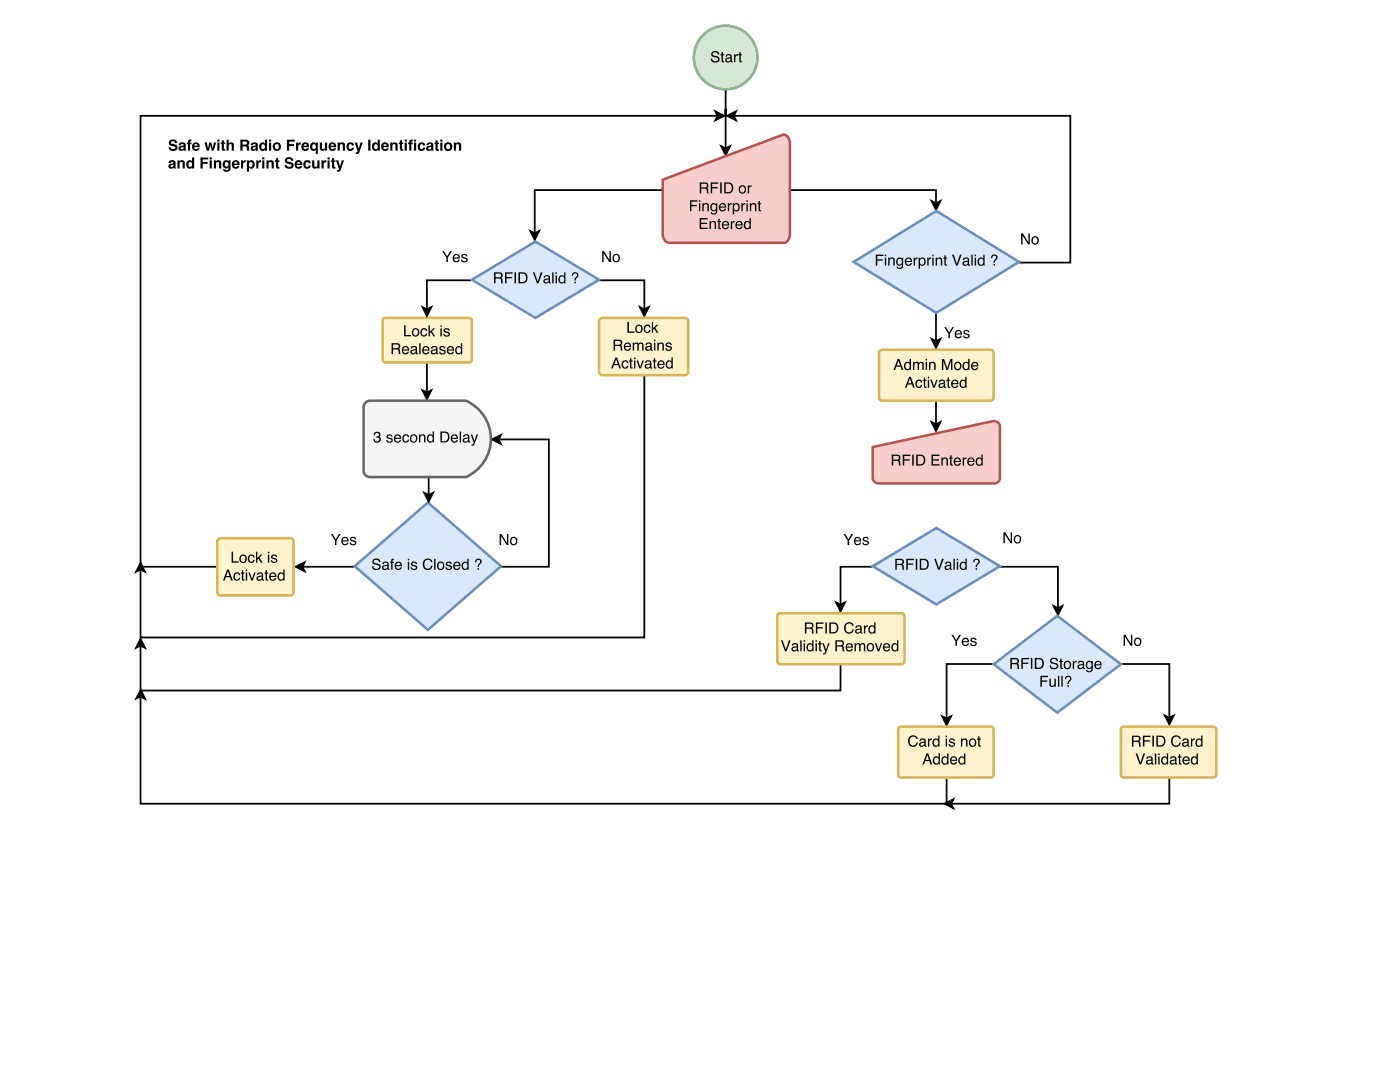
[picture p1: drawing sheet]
<svg xmlns="http://www.w3.org/2000/svg" width="279mm" height="216mm" viewBox="0 0 279 216" stroke-linecap="round" stroke-linejoin="round" font-family="sans-serif">
<path d="M144.8 17.8v11.8M132.1 37.6v.3h-25.4v8.6M143.9 29.2l.9 .4 .9-.4-.9 1.7zM157.5 37.6v.3h29.3v2.6M105.8 46.1l.9 .4 .9-.4-.9 1.8zM185.9 40.1l.9 .4 .9-.4-.9 1.8zM84.3 77.8l.9 .5 .9-.5-.9 1.8zM85.2 72.1v6.2" fill="none" stroke="#000" stroke-width=".35"/>
<path d="M143.9 29.2l.9 .4 .9-.4-.9 1.7zM105.8 46.1l.9 .4 .9-.4-.9 1.8zM185.9 40.1l.9 .4 .9-.4-.9 1.8zM84.3 77.8l.9 .5 .9-.5-.9 1.8z" fill="#000"/>
<path d="M76.6 63.5h17.3l.3 .5-.1 8-.5 .3-17-.1-.2-.4v-7.8z" fill="#fff2cc"/>
<path d="M76.4 63.7l.5-.3 17 .1 .3 .5-.1 8-.5 .3-17-.1-.2-.4z" fill="none" stroke="#d6b656" stroke-width=".51"/>
<g fill="#000">
<path d="M145.1 23.1l1.8-.9-.5 .9 .5 .9zM185.9 67.6l.9 .5 .9-.5-.9 1.8z"/>
<path d="M78.4 68.7v.8h.7a.38 .38 0 0 0 .5-.4 .38 .38 0 0 0-.4-.4zM78.1 68.5a1.88 1.88 0 0 1 1.6 .2l.2 .5-.3 .4 .2 .2 .2 .9h-.4l-.1-.8-.4-.2h-.7v1h-.3zM80.4 69.3a.73 .73 0 0 1 .9-.2 .73 .73 0 0 1 .3 .8h-1.1a.45 .45 0 0 0 .3 .6 .45 .45 0 0 0 .6-.3h.2a.78 .78 0 0 1-1.1 .4 .78 .78 0 0 1-.2-1.2zM80.6 69.4l-.1 .3h.9l-.3-.4zM82.2 70.1a.38 .38 0 0 0 .5 .3 .38 .38 0 0 0 .2-.5zM82.1 69.2a.71 .71 0 0 1 1.1 .3v.9l.2 .1v.2h-.1a.45 .45 0 0 0-.7 0 .49 .49 0 0 1-.7-.4 .49 .49 0 0 1 .5-.6l.5-.1a.36 .36 0 0 0-.3-.4 .36 .36 0 0 0-.4 .3h-.2zM83.7 68.5h.2v2.2h-.2zM84.5 69.3a.73 .73 0 0 1 .8-.2 .73 .73 0 0 1 .4 .8h-1.2a.45 .45 0 0 0 .4 .6 .45 .45 0 0 0 .5-.3h.3a.78 .78 0 0 1-1.1 .4 .78 .78 0 0 1-.3-1.2zM84.7 69.4l-.2 .3h.9l-.3-.4zM86.3 70.1a.38 .38 0 0 0 .5 .3 .38 .38 0 0 0 .2-.5zM86.1 69.2a.71 .71 0 0 1 1.2 .3v.9l.2 .1v.2h-.2a.45 .45 0 0 0-.7 0 .49 .49 0 0 1-.6-.4 .49 .49 0 0 1 .5-.6l.5-.1a.36 .36 0 0 0-.3-.4 .36 .36 0 0 0-.4 .3h-.3zM87.8 69.2a.64 .64 0 0 1 1.1 .3h-.3a.34 .34 0 0 0-.3-.3 .34 .34 0 0 0-.3 .4 .76 .76 0 0 1 .9 .8 .69 .69 0 0 1-.7 .3 .69 .69 0 0 1-.6-.5h.3a.39 .39 0 0 0 .4 .3 .39 .39 0 0 0 .4-.4h-.1a.76 .76 0 0 1-.9-.8zM89.4 69.3a.73 .73 0 0 1 .9-.2 .73 .73 0 0 1 .3 .8h-1.2a.45 .45 0 0 0 .4 .6 .45 .45 0 0 0 .5-.3h.3a.78 .78 0 0 1-1.1 .4 .78 .78 0 0 1-.2-1.2zM89.6 69.4l-.1 .3h.8l-.2-.4zM91.2 69.4a.55 .55 0 0 0-.1 .8 .55 .55 0 0 0 .8 .1 .55 .55 0 0 0 .1-.7 .55 .55 0 0 0-.8-.2zM91.1 69.1h.6l.3 .2v-.8h.2v2.2h-.2v-.3a.73 .73 0 0 1-1 .1 .73 .73 0 0 1-.1-1z"/>
<path d="M80.7 64.9h.2v1.9h1.2v.3h-1.4zM82.6 65.9a.56 .56 0 0 0-.1 .7 .56 .56 0 0 0 .8 .1 .55 .55 0 0 0 .1-.8 .55 .55 0 0 0-.8 0zM82.4 65.7a.78 .78 0 0 1 1.1 .1 .78 .78 0 0 1-.1 1.1 .78 .78 0 0 1-1.1-.1l-.1-.7zM84.1 65.7a.65 .65 0 0 1 .7-.2 .65 .65 0 0 1 .5 .5h-.3a.44 .44 0 0 0-.6-.3 .44 .44 0 0 0-.2 .6 .42 .42 0 0 0 .3 .6 .42 .42 0 0 0 .5-.4h.3a.72 .72 0 0 1-1 .6 .72 .72 0 0 1-.4-1zM85.5 64.9h.3v1.3l.7-.7h.3l-.6 .6 .6 1h-.3l-.5-.8-.2 .2v.6h-.3zM87.9 65.5h.3v1.6h-.3zM87.9 64.9h.3v.3h-.3zM88.7 65.6a.64 .64 0 0 1 1 .4h-.2a.34 .34 0 0 0-.4-.3 .34 .34 0 0 0-.3 .3l.1 .1a.76 .76 0 0 1 .8 .7 .69 .69 0 0 1-.7 .4 .69 .69 0 0 1-.5-.6h.2a.39 .39 0 0 0 .4 .3 .39 .39 0 0 0 .4-.3l-.1-.1a.76 .76 0 0 1-.8-.7z"/>
</g>
<path d="M145.1 23.1l1.8-.9-.5 .9 .5 .9zM146.4 23.1h67.2v29.3h-10.2M185.9 67.6l.9 .5 .9-.5-.9 1.8zM186.8 62.3v5.8" fill="none" stroke="#000" stroke-width=".35"/>
<path d="M170.4 52.2l16.5-10.1 16.5 10.1-16.5 10.2z" fill="#dae8fc"/>
<path d="M170.4 52.2l16.5-10.1 16.5 10.1-16.5 10.2z" fill="none" stroke="#6c8ebf" stroke-width=".51"/>
<g fill="#000">
<path d="M84.3 61.3l.9 .4 .9-.4-.9 1.7zM127.7 61.3l.9 .4 .9-.4-.9 1.7z"/>
<path d="M174.8 50.8h1.5v.3h-1.2v.6h1.1v.3h-1.1v1h-.3zM176.6 51.4h.3v1.6h-.3zM176.6 50.8h.3v.3h-.3zM177.3 51.4h.2v.2a.57 .57 0 0 1 .7-.2 .57 .57 0 0 1 .4 .6v1h-.3v-1a.39 .39 0 0 0-.5-.4 .39 .39 0 0 0-.3 .6v.8h-.2zM179 51.6l.5-.2 .5 .2v-.2h.2v1.5a.7 .7 0 0 1-.5 .7 .7 .7 0 0 1-.8-.4h.3a.46 .46 0 0 0 .6 .2 .46 .46 0 0 0 .2-.6 .69 .69 0 0 1-.9 .1 .69 .69 0 0 1-.2-.9zM179.3 51.7a.56 .56 0 0 0-.2 .7 .56 .56 0 0 0 .7 .3 .56 .56 0 0 0 .2-.8 .56 .56 0 0 0-.7-.2zM180.8 51.6a.73 .73 0 0 1 .9-.2 .73 .73 0 0 1 .3 .9h-1.2a.45 .45 0 0 0 .4 .5 .45 .45 0 0 0 .5-.3h.3a.78 .78 0 0 1-1.1 .5 .78 .78 0 0 1-.2-1.2zM181 51.7l-.1 .4h.8l-.2-.5zM182.4 51.4h.2v.3l.3-.3h.2v.2a.43 .43 0 0 0-.5 .5v.9h-.2zM183.7 51.7a.56 .56 0 0 0-.1 .8 .56 .56 0 0 0 .7 .2 .56 .56 0 0 0 .2-.8 .56 .56 0 0 0-.8-.2zM183.3 51.4h.3v.2a.7 .7 0 0 1 1-.1 .7 .7 0 0 1 .1 1 .62 .62 0 0 1-.4 .5 .62 .62 0 0 1-.7-.2v.8h-.3zM185.1 51.4h.2v.3l.3-.3h.2v.2a.43 .43 0 0 0-.5 .5v.9h-.2zM186.1 51.4h.2v1.6h-.2zM186.1 50.8h.2v.3h-.2zM186.7 51.4h.3v.2a.57 .57 0 0 1 .6-.2 .57 .57 0 0 1 .4 .6v1h-.2v-1a.39 .39 0 0 0-.5-.4 .39 .39 0 0 0-.3 .6v.8h-.3zM188.5 50.9h.3v.5h.2v.2h-.2v1.1l.2 .1v.2a.38 .38 0 0 1-.5-.3v-1.1h-.2v-.2h.2zM190 50.8h.3l.7 1.9 .6-1.9h.3l-.8 2.2h-.3zM192.4 52.4a.38 .38 0 0 0 .5 .4 .38 .38 0 0 0 .2-.6zM192.2 51.6a.71 .71 0 0 1 1.2 .2v1h.2v.2h-.1a.45 .45 0 0 0-.7 0 .49 .49 0 0 1-.7-.3 .49 .49 0 0 1 .5-.6l.5-.2a.36 .36 0 0 0-.3-.3 .36 .36 0 0 0-.4 .3h-.2zM193.9 50.8h.2v2.2h-.2zM194.5 51.4h.3v1.6h-.3zM194.5 50.8h.3v.3h-.3zM195.5 51.8a.55 .55 0 0 0-.1 .7 .55 .55 0 0 0 .7 .2 .55 .55 0 0 0 .1-.8 .55 .55 0 0 0-.7-.1zM195.4 51.5l.5-.1 .3 .2v-.8h.3v2.2h-.2v-.2a.73 .73 0 0 1-1.1 0 .73 .73 0 0 1 0-1zM198.3 52.7h.3v.3h-.3zM198 51a.66 .66 0 0 1 1 0 .66 .66 0 0 1-.3 1l-.2 .4h-.2l.1-.5a.46 .46 0 0 0 .4-.5 .46 .46 0 0 0-.6-.3l-.2 .4h-.2z"/>
</g>
<path d="M94 55.9h-8.8v5.8M119.4 55.9h9.2v5.8M84.3 61.3l.9 .4 .9-.4-.9 1.7zM127.7 61.3l.9 .4 .9-.4-.9 1.7z" fill="none" stroke="#000" stroke-width=".35"/>
<path d="M94.2 55.8l12.7-7.6 12.7 7.6-12.7 7.6z" fill="#dae8fc"/>
<path d="M94.2 55.8l12.7-7.6 12.7 7.6-12.7 7.6z" fill="none" stroke="#6c8ebf" stroke-width=".51"/>
<path d="M98.9 54.6v.7h.7a.38 .38 0 0 0 .4-.3 .38 .38 0 0 0-.4-.4zM98.6 54.3a1.88 1.88 0 0 1 1.6 .2l.1 .6-.3 .3 .3 .3 .1 .8h-.4l-.1-.8-.3-.1h-.7v.9h-.3zM100.8 54.3h1.5v.3h-1.2v.7h1.1v.2h-1.1v1h-.3zM102.7 54.3h.3v2.2h-.3zM103.8 54.6v1.7h.5a.86 .86 0 0 0 .7-.9 .86 .86 0 0 0-.7-.8zM103.5 54.3h.9a1.11 1.11 0 0 1 .9 1.1 1.11 1.11 0 0 1-.9 1.1h-.9zM106.4 54.3h.3l.6 1.9 .6-1.9h.4l-.8 2.2h-.4zM108.7 56a.38 .38 0 0 0 .5 .3 .38 .38 0 0 0 .2-.6zM108.6 55.1a.71 .71 0 0 1 1.2 .2v1h.1v.2h-.1a.45 .45 0 0 0-.7 0 .49 .49 0 0 1-.7-.3 .49 .49 0 0 1 .5-.6l.6-.1a.36 .36 0 0 0-.3-.4 .36 .36 0 0 0-.4 .3h-.3zM110.2 54.3h.3v2.2h-.3zM110.9 54.9h.2v1.6h-.2zM110.9 54.3h.2v.3h-.2zM111.8 55.3a.55 .55 0 0 0 0 .7 .55 .55 0 0 0 .7 .2 .55 .55 0 0 0 .1-.8 .55 .55 0 0 0-.8-.1zM111.7 55l.6-.1 .3 .2v-.8h.2v2.2h-.2v-.2a.73 .73 0 0 1-1 .1 .73 .73 0 0 1-.1-1.1zM114.6 56.2h.3v.3h-.3zM114.3 54.5a.66 .66 0 0 1 1.1 .1 .66 .66 0 0 1-.4 1l-.1 .4h-.3l.2-.5a.46 .46 0 0 0 .3-.6 .46 .46 0 0 0-.5-.3l-.2 .4h-.3z" fill="#000"/>
<circle cx="144.8" cy="11.5" r="6.4" fill="#d5e8d4"/>
<circle cx="144.8" cy="11.5" r="6.4" fill="none" stroke="#82b366" stroke-width=".51"/>
<path d="M142.1 10.4a.86 .86 0 0 1 1.4 .5h-.2a.51 .51 0 0 0-.6-.5 .51 .51 0 0 0-.4 .5l.5 .3a.69 .69 0 0 1 .8 .6 .69 .69 0 0 1-.9 .7l-.4-.1-.3-.3-.1-.4h.2a.58 .58 0 0 0 .6 .5 .58 .58 0 0 0 .6-.5l-.7-.3a.59 .59 0 0 1-.6-.4 .59 .59 0 0 1 .1-.6zM144 10.4h.3v.4h.2v.2h-.2v1.1l.2 .1v.2a.38 .38 0 0 1-.5-.3v-1.1h-.2v-.2h.2zM145 11.9a.38 .38 0 0 0 .5 .3 .38 .38 0 0 0 .2-.6zM144.9 11a.71 .71 0 0 1 1.1 .2l.1 1h.1v.2l-.1 .1a.45 .45 0 0 0-.7 0 .49 .49 0 0 1-.7-.4 .49 .49 0 0 1 .5-.6l.6-.1a.36 .36 0 0 0-.4-.4 .36 .36 0 0 0-.4 .3h-.2zM146.5 10.8h.2v.3l.3-.3h.3v.3a.43 .43 0 0 0-.5 .4v.9h-.3zM147.6 10.4h.2v.4h.3v.2h-.3v1.1l.3 .1v.2a.38 .38 0 0 1-.5-.3v-1.1h-.3v-.2h.3z" fill="#000"/>
<path d="M132.3 35.8l24-9a1.6 1.6 0 0 1 1.3 1.8v18a1.83 1.83 0 0 1-1 1.8h-23a1.61 1.61 0 0 1-1.3-1.8z" fill="#f8cecc"/>
<path d="M132.3 35.8l24-9a1.6 1.6 0 0 1 1.3 1.8v18a1.83 1.83 0 0 1-1 1.8h-23a1.61 1.61 0 0 1-1.3-1.8z" fill="none" stroke="#b85450" stroke-width=".51"/>
<g fill="#000">
<path d="M28 112.3l.9 1.8-.9-.5-.8 .5z"/>
<path d="M137.7 39.9h1.5v.3h-1.2v.7h1.1v.2h-1.1v1h-.3zM139.5 40.5h.3v1.6h-.3zM139.5 39.9h.3v.4h-.3zM140.2 40.5h.2v.3a.57 .57 0 0 1 .7-.3 .57 .57 0 0 1 .4 .6v1h-.3v-1a.39 .39 0 0 0-.5-.3 .39 .39 0 0 0-.3 .5v.8h-.2zM141.9 40.7l.5-.2 .5 .3v-.2h.2v1.4a.7 .7 0 0 1-.5 .8 .7 .7 0 0 1-.8-.5h.3a.46 .46 0 0 0 .6 .2 .46 .46 0 0 0 .2-.6 .69 .69 0 0 1-.9 .1 .69 .69 0 0 1-.2-.9zM142.2 40.9a.56 .56 0 0 0-.2 .7 .56 .56 0 0 0 .7 .2 .56 .56 0 0 0 .2-.7 .56 .56 0 0 0-.7-.2zM143.7 40.7a.73 .73 0 0 1 .9-.1 .73 .73 0 0 1 .3 .8h-1.1a.45 .45 0 0 0 .3 .5 .45 .45 0 0 0 .5-.3h.3a.78 .78 0 0 1-1.1 .5 .78 .78 0 0 1-.2-1.2zM143.9 40.9l-.1 .3h.8l-.2-.4zM145.3 40.5h.2v.3l.3-.3h.2v.3a.43 .43 0 0 0-.5 .4v.9h-.2zM146.6 40.9a.56 .56 0 0 0-.1 .7 .56 .56 0 0 0 .7 .2 .56 .56 0 0 0 .2-.7 .56 .56 0 0 0-.8-.2zM146.2 40.5h.3v.3a.7 .7 0 0 1 1-.1 .7 .7 0 0 1 .1 .9 .62 .62 0 0 1-.4 .6 .62 .62 0 0 1-.7-.2v.8h-.3zM148 40.5h.2v.3l.3-.3h.2v.3a.43 .43 0 0 0-.5 .4v.9h-.2zM149 40.5h.2v1.6h-.2zM149 39.9h.2v.4h-.2zM149.6 40.5h.3v.3a.57 .57 0 0 1 .7-.3 .57 .57 0 0 1 .3 .6v1h-.2v-1a.39 .39 0 0 0-.5-.3 .39 .39 0 0 0-.3 .5v.8h-.3zM151.4 40.1h.3v.4h.2v.3h-.2v1l.2 .1v.2a.38 .38 0 0 1-.5-.3v-1h-.2v-.3h.2z"/>
<path d="M139.9 36.6v.8h.7a.38 .38 0 0 0 .5-.4 .38 .38 0 0 0-.4-.4zM139.6 36.4a1.88 1.88 0 0 1 1.6 .2l.2 .6-.3 .3 .2 .3 .2 .8h-.4l-.1-.8-.4-.2h-.7v1h-.3zM141.8 36.4h1.6v.3h-1.3v.6h1.1v.3h-1.1v1h-.3zM143.7 36.4h.3v2.2h-.3zM144.8 36.6v1.7h.6a.86 .86 0 0 0 .6-.8 .86 .86 0 0 0-.6-.9zM144.5 36.4h.9a1.11 1.11 0 0 1 .9 1.1 1.11 1.11 0 0 1-.9 1.1h-.9zM147.8 37.4a.56 .56 0 0 0 0 .7 .56 .56 0 0 0 .7 .1 .55 .55 0 0 0 .1-.8 .55 .55 0 0 0-.8 0zM147.6 37.2a.78 .78 0 0 1 1.1 .1 .78 .78 0 0 1-.1 1.1 .78 .78 0 0 1-1.1-.1l-.1-.7zM149.2 37h.3v.3l.3-.3h.2v.2a.43 .43 0 0 0-.5 .5v.9h-.3z"/>
<path d="M139.6 43.5h1.6v.3h-1.3v.6h1.2v.3h-1.2v.7h1.4v.3h-1.7zM141.6 44.1h.3v.2a.57 .57 0 0 1 .6-.2 .57 .57 0 0 1 .4 .6v1h-.3v-1a.39 .39 0 0 0-.4-.4 .39 .39 0 0 0-.3 .6v.8h-.3zM143.4 43.7h.2v.4h.3v.2h-.3v1.1l.3 .1v.2a.38 .38 0 0 1-.5-.3v-1.1h-.3v-.2h.3zM144.3 44.3a.73 .73 0 0 1 .9-.1 .73 .73 0 0 1 .3 .8h-1.2a.45 .45 0 0 0 .4 .5 .45 .45 0 0 0 .5-.3h.3a.78 .78 0 0 1-1.1 .5 .78 .78 0 0 1-.3-1.2zM144.5 44.4l-.2 .4h.9l-.3-.5zM145.8 44.1h.3v.3l.3-.3h.2v.3a.43 .43 0 0 0-.5 .4v.9h-.3zM147 44.3a.73 .73 0 0 1 .9-.1 .73 .73 0 0 1 .3 .8h-1.2a.45 .45 0 0 0 .4 .5 .45 .45 0 0 0 .5-.3h.3a.78 .78 0 0 1-1.1 .5 .78 .78 0 0 1-.2-1.2zM147.2 44.4l-.1 .4h.8l-.2-.5zM148.8 44.5a.55 .55 0 0 0-.1 .7 .55 .55 0 0 0 .8 .2 .55 .55 0 0 0 .1-.8 .55 .55 0 0 0-.8-.1zM148.7 44.2l.6-.1 .3 .2v-.8h.2v2.2h-.2v-.2a.73 .73 0 0 1-1 0 .73 .73 0 0 1-.1-1z"/>
</g>
<path d="M128.6 75v52.2h-100.6v-13.6M28 112.3l.9 1.8-.9-.5-.8 .5z" fill="none" stroke="#000" stroke-width=".35"/>
<path d="M119.8 63.6l.4-.2h16.5a.68 .68 0 0 1 .6 .7v10.1a.68 .68 0 0 1-.6 .7h-16.5a.68 .68 0 0 1-.6-.7v-10.1z" fill="#fff2cc"/>
<path d="M119.8 63.6l.4-.2h16.5a.68 .68 0 0 1 .6 .7v10.1a.68 .68 0 0 1-.6 .7h-16.5a.68 .68 0 0 1-.6-.7v-10.1z" fill="none" stroke="#d6b656" stroke-width=".51"/>
<g fill="#000">
<path d="M98.2 87.7l1.8-.9-.5 .9 .5 .9zM59 113.1l1.8-.9-.4 .9 .4 .9z"/>
<path d="M123 71.6l-.4 1h.7zM122.8 71.3h.3l.8 2.2h-.3l-.2-.7h-.9l-.2 .7h-.3zM124.3 72.1a.65 .65 0 0 1 .7-.2 .65 .65 0 0 1 .4 .5h-.2a.44 .44 0 0 0-.6-.3 .44 .44 0 0 0-.3 .7 .42 .42 0 0 0 .3 .5 .42 .42 0 0 0 .6-.4h.2a.72 .72 0 0 1-.9 .6 .72 .72 0 0 1-.4-1zM125.7 71.5h.3v.4h.3v.2h-.3v1.1l.3 .1v.2a.38 .38 0 0 1-.6-.3v-1.1h-.2v-.2h.2zM126.5 71.9h.3v1.6h-.3zM126.5 71.3h.3v.3h-.3zM127 71.9h.3l.5 1.3 .4-1.3h.3l-.6 1.6h-.3zM129 72.9a.38 .38 0 0 0 .5 .4 .38 .38 0 0 0 .2-.6zM128.8 72.1a.71 .71 0 0 1 1.2 .2v1h.2v.2h-.2a.45 .45 0 0 0-.7 0 .49 .49 0 0 1-.6-.3 .49 .49 0 0 1 .5-.6l.5-.1a.36 .36 0 0 0-.3-.4 .36 .36 0 0 0-.4 .3h-.3zM130.5 71.5h.2v.4h.3v.2h-.3v1.1l.3 .1v.2a.38 .38 0 0 1-.5-.3v-1.1h-.2v-.2h.2zM131.4 72.1a.73 .73 0 0 1 .9-.1 .73 .73 0 0 1 .3 .8h-1.1a.45 .45 0 0 0 .3 .5 .45 .45 0 0 0 .5-.3h.3a.78 .78 0 0 1-1.1 .5 .78 .78 0 0 1-.2-1.2zM131.6 72.2l-.1 .4h.9l-.3-.5zM133.3 72.3a.55 .55 0 0 0-.1 .7 .55 .55 0 0 0 .7 .2 .55 .55 0 0 0 .1-.8 .55 .55 0 0 0-.7-.1zM133.2 72l.5-.1 .3 .2v-.8h.3v2.2h-.3v-.2a.73 .73 0 0 1-1 0 .73 .73 0 0 1-.1-1z"/>
<path d="M122.8 68v.8h.6a.38 .38 0 0 0 .5-.4 .38 .38 0 0 0-.4-.4zM122.5 67.8a1.88 1.88 0 0 1 1.6 .2l.1 .5-.3 .4 .2 .2 .2 .8h-.4l-.1-.7-.4-.2h-.6v.9h-.3zM124.7 68.6a.73 .73 0 0 1 .9-.2 .73 .73 0 0 1 .4 .8h-1.2a.45 .45 0 0 0 .3 .6 .45 .45 0 0 0 .6-.4h.2a.78 .78 0 0 1-1.1 .5 .78 .78 0 0 1-.2-1.2zM124.9 68.7l-.1 .3h.9l-.3-.4zM126.3 68.4h.2v.2a.52 .52 0 0 1 .9 0 .53 .53 0 0 1 .7-.3 .53 .53 0 0 1 .3 .6v1h-.3v-1.2l-.2-.1-.4 .2v1.1h-.3v-1a.36 .36 0 0 0-.4-.3 .36 .36 0 0 0-.3 .5v.8h-.2zM129.1 69.4a.38 .38 0 0 0 .5 .3 .38 .38 0 0 0 .1-.5zM128.9 68.5a.71 .71 0 0 1 1.2 .3v.9l.1 .1v.2h-.1a.45 .45 0 0 0-.7 0 .49 .49 0 0 1-.7-.4 .49 .49 0 0 1 .5-.6l.6-.1a.36 .36 0 0 0-.3-.4 .36 .36 0 0 0-.4 .3h-.3zM130.5 68.4h.3v1.5h-.3zM130.5 67.8h.3v.3h-.3zM131.2 68.4h.2v.2a.57 .57 0 0 1 .7-.3 .57 .57 0 0 1 .4 .6v1h-.3v-1a.39 .39 0 0 0-.5-.3 .39 .39 0 0 0-.2 .5v.8h-.3zM133 68.5a.64 .64 0 0 1 1 .3h-.2a.34 .34 0 0 0-.4-.3 .34 .34 0 0 0-.3 .3l.1 .1a.76 .76 0 0 1 .9 .8 .69 .69 0 0 1-.8 .3 .69 .69 0 0 1-.5-.6h.2a.39 .39 0 0 0 .4 .4 .39 .39 0 0 0 .4-.4h-.1a.76 .76 0 0 1-.8-.8z"/>
<path d="M125.2 64.2h.3v1.9h1.1v.3h-1.4zM127.2 65.2a.56 .56 0 0 0-.1 .7 .56 .56 0 0 0 .8 .1 .55 .55 0 0 0 0-.8 .55 .55 0 0 0-.7 0zM127 65a.78 .78 0 0 1 1.1 .1 .78 .78 0 0 1-.1 1.1 .78 .78 0 0 1-1.2-.1v-.7zM128.7 65a.65 .65 0 0 1 .7-.2 .65 .65 0 0 1 .4 .5h-.2a.44 .44 0 0 0-.6-.3 .44 .44 0 0 0-.3 .6 .42 .42 0 0 0 .3 .6 .42 .42 0 0 0 .6-.4h.2a.72 .72 0 0 1-.9 .6 .72 .72 0 0 1-.4-1zM130.1 64.2h.2v1.3l.7-.7h.4l-.6 .6 .6 1h-.3l-.5-.8-.3 .2v.6h-.2z"/>
</g>
<path d="M98.2 87.7l1.8-.9-.5 .9 .5 .9zM99.5 87.7h10v25.4h-9.5M59 113.1l1.8-.9-.4 .9 .4 .9zM60.4 113.1h10.3" fill="none" stroke="#000" stroke-width=".35"/>
<path d="M70.8 113l14.6-12.7 14.6 12.7-14.6 12.7z" fill="#dae8fc"/>
<path d="M70.8 113l14.6-12.7 14.6 12.7-14.6 12.7z" fill="none" stroke="#6c8ebf" stroke-width=".51"/>
<g fill="#000">
<path d="M84.7 98.3l.8 .4 .9-.4-.9 1.8z"/>
<path d="M74.5 111.6a.86 .86 0 0 1 1.4 .5h-.3a.51 .51 0 0 0-.5-.4 .51 .51 0 0 0-.5 .5l.5 .2a.69 .69 0 0 1 .9 .7 .69 .69 0 0 1-.9 .6l-.5-.1-.3-.2-.1-.4h.3a.58 .58 0 0 0 .6 .5 .58 .58 0 0 0 .6-.6l-.8-.3a.59 .59 0 0 1-.6-.3 .59 .59 0 0 1 .2-.7zM76.5 113.1a.38 .38 0 0 0 .5 .4 .38 .38 0 0 0 .2-.6zM76.4 112.2a.71 .71 0 0 1 1.2 .3v.9l.1 .1v.2h-.1a.45 .45 0 0 0-.7 0 .49 .49 0 0 1-.7-.4 .49 .49 0 0 1 .5-.5l.6-.2a.36 .36 0 0 0-.3-.4 .36 .36 0 0 0-.4 .4h-.3zM78.1 111.6l.5-.1v.2l-.3 .2v.2h.3v.2h-.3v1.4h-.2v-1.4h-.2v-.2h.2zM79 112.3a.73 .73 0 0 1 .9-.2 .73 .73 0 0 1 .3 .9h-1.2a.45 .45 0 0 0 .4 .5 .45 .45 0 0 0 .5-.3h.3a.78 .78 0 0 1-1.1 .4 .78 .78 0 0 1-.2-1.1zM79.2 112.4l-.1 .3h.8l-.2-.4zM81.4 112.1h.3v1.6h-.3zM81.4 111.5h.3v.3h-.3zM82.2 112.2a.64 .64 0 0 1 1 .3h-.2a.34 .34 0 0 0-.4-.2 .34 .34 0 0 0-.3 .3h.1a.76 .76 0 0 1 .8 .8 .69 .69 0 0 1-.7 .3 .69 .69 0 0 1-.5-.5h.2a.39 .39 0 0 0 .4 .3 .39 .39 0 0 0 .4-.4h-.1a.76 .76 0 0 1-.8-.8zM84.6 111.8a.95 .95 0 0 1 1-.4 .95 .95 0 0 1 .7 .7h-.3a.7 .7 0 0 0-.9-.4 .7 .7 0 0 0-.4 .9 .69 .69 0 0 0 .5 .8 .69 .69 0 0 0 .8-.5h.3a1.02 1.02 0 0 1-1.3 .8 1.02 1.02 0 0 1-.6-1.5zM86.6 111.5h.3v2.2h-.3zM87.6 112.4a.56 .56 0 0 0-.1 .8 .56 .56 0 0 0 .8 .1 .55 .55 0 0 0 .1-.8 .55 .55 0 0 0-.8-.1zM87.4 112.3a.78 .78 0 0 1 1.1 .1 .78 .78 0 0 1-.1 1.1 .78 .78 0 0 1-1.1-.2l-.1-.6zM89.1 112.2a.64 .64 0 0 1 1.1 .3h-.3a.34 .34 0 0 0-.3-.2 .34 .34 0 0 0-.4 .3h.1a.76 .76 0 0 1 .9 .8 .69 .69 0 0 1-.7 .3 .69 .69 0 0 1-.6-.5h.3a.39 .39 0 0 0 .4 .3 .39 .39 0 0 0 .3-.4 .76 .76 0 0 1-.9-.8zM90.6 112.3a.73 .73 0 0 1 .9-.2 .73 .73 0 0 1 .4 .9h-1.2a.45 .45 0 0 0 .4 .5 .45 .45 0 0 0 .5-.3h.3a.78 .78 0 0 1-1.1 .4 .78 .78 0 0 1-.3-1.1zM90.9 112.4l-.2 .3h.9l-.3-.4zM92.5 112.4a.55 .55 0 0 0-.1 .8 .55 .55 0 0 0 .8 .1 .55 .55 0 0 0 .1-.7 .55 .55 0 0 0-.8-.2zM92.4 112.2l.6-.1 .3 .2v-.8h.2v2.2h-.2v-.3a.73 .73 0 0 1-1 .1 .73 .73 0 0 1-.1-1zM95.3 113.4h.3v.3h-.3zM95 111.6a.66 .66 0 0 1 1 .1 .66 .66 0 0 1-.3 1l-.1 .4h-.3l.1-.5a.46 .46 0 0 0 .4-.5 .46 .46 0 0 0-.5-.4l-.2 .5h-.3z"/>
</g>
<path d="M84.7 98.3l.8 .4 .9-.4-.9 1.8zM85.2 95.1h.3v3.6" fill="none" stroke="#000" stroke-width=".35"/>
<path d="M72.8 80.5l.6-.5 .5-.1h19.1a8.3 8.3 0 0 1 5 7.7 8.3 8.3 0 0 1-5 7.6h-19.1a1.28 1.28 0 0 1-1.3-1.3v-12.7z" fill="#f5f5f5"/>
<path d="M72.8 80.5l.6-.5 .5-.1h19.1a8.3 8.3 0 0 1 5 7.7 8.3 8.3 0 0 1-5 7.6h-19.1a1.28 1.28 0 0 1-1.3-1.3v-12.7z" fill="none" stroke="#666" stroke-width=".51"/>
<g fill="#000">
<path d="M185.9 84.2l.9 .4 .9-.4-.9 1.8z"/>
<path d="M88.3 50.1h.3l.6 1 .7-1h.3l-.8 1.3v.9h-.3v-.9zM90.5 50.9a.73 .73 0 0 1 .9-.2 .73 .73 0 0 1 .4 .9h-1.2a.45 .45 0 0 0 .4 .5 .45 .45 0 0 0 .5-.3h.3a.78 .78 0 0 1-1.1 .4 .78 .78 0 0 1-.3-1.1zM90.8 51l-.2 .4h.9l-.3-.5zM92.2 50.8a.64 .64 0 0 1 1.1 .3h-.3a.34 .34 0 0 0-.3-.2 .34 .34 0 0 0-.3 .3v.1a.76 .76 0 0 1 .9 .7 .69 .69 0 0 1-.7 .4 .69 .69 0 0 1-.6-.6h.3a.39 .39 0 0 0 .4 .3 .39 .39 0 0 0 .3-.3v-.1a.76 .76 0 0 1-.9-.8z"/>
<path d="M120.2 50.1h.3l1.1 1.8v-1.8h.3v2.2h-.3l-1.1-1.8v1.8h-.3zM122.6 51.1a.56 .56 0 0 0 0 .7 .56 .56 0 0 0 .7 .1 .55 .55 0 0 0 .1-.8 .55 .55 0 0 0-.8 0zM122.4 50.9a.78 .78 0 0 1 1.1 .1 .78 .78 0 0 1-.1 1.1 .78 .78 0 0 1-1.1-.1v-.7z"/>
<path d="M74.8 86.3a.62 .62 0 0 1 .9-.1 .62 .62 0 0 1 0 .9h-.1a.7 .7 0 0 1-.1 1.2 .7 .7 0 0 1-1-.7h.3a.46 .46 0 0 0 .4 .6 .46 .46 0 0 0 .5-.5 .46 .46 0 0 0-.6-.4v-.3a.4 .4 0 0 0 .5-.2 .4 .4 0 0 0-.3-.5 .4 .4 0 0 0-.5 .4v.1h-.2zM77.3 86.8a.64 .64 0 0 1 1 .3h-.2a.34 .34 0 0 0-.4-.2 .34 .34 0 0 0-.3 .3h.1a.76 .76 0 0 1 .8 .8 .69 .69 0 0 1-.7 .3 .69 .69 0 0 1-.5-.5h.2a.39 .39 0 0 0 .4 .3 .39 .39 0 0 0 .4-.4h-.1a.76 .76 0 0 1-.8-.8zM78.8 86.9a.73 .73 0 0 1 .9-.2 .73 .73 0 0 1 .4 .9h-1.2a.45 .45 0 0 0 .3 .5 .45 .45 0 0 0 .6-.3h.2a.78 .78 0 0 1-1.1 .4 .78 .78 0 0 1-.2-1.1zM79 87l-.1 .3h.9l-.3-.4zM80.5 86.9a.65 .65 0 0 1 .7-.3 .65 .65 0 0 1 .4 .6h-.2a.44 .44 0 0 0-.6-.3 .44 .44 0 0 0-.2 .6 .42 .42 0 0 0 .3 .6 .42 .42 0 0 0 .5-.4h.2a.72 .72 0 0 1-.9 .6 .72 .72 0 0 1-.4-1zM82.2 87a.56 .56 0 0 0-.1 .8 .56 .56 0 0 0 .8 .1 .55 .55 0 0 0 .1-.8 .55 .55 0 0 0-.8-.1zM82 86.9a.78 .78 0 0 1 1.1 .1 .78 .78 0 0 1-.1 1.1 .78 .78 0 0 1-1.1-.2l-.1-.6zM83.6 86.7h.3v.2a.57 .57 0 0 1 .6-.2 .57 .57 0 0 1 .4 .5v1.1h-.3v-1a.39 .39 0 0 0-.4-.4 .39 .39 0 0 0-.3 .5v.9h-.3zM85.6 87a.55 .55 0 0 0-.1 .8 .55 .55 0 0 0 .7 .1 .55 .55 0 0 0 .1-.7 .55 .55 0 0 0-.7-.2zM85.5 86.8l.5-.1 .3 .2v-.8h.3v2.2h-.2v-.3a.73 .73 0 0 1-1.1 .1 .73 .73 0 0 1 0-1zM88.2 86.3v1.7h.5a.86 .86 0 0 0 .7-.8 .86 .86 0 0 0-.7-.9zM87.9 86.1h.9a1.11 1.11 0 0 1 .9 1.1 1.11 1.11 0 0 1-.9 1.1h-.9zM90.2 86.9a.73 .73 0 0 1 .9-.2 .73 .73 0 0 1 .3 .9h-1.2a.45 .45 0 0 0 .4 .5 .45 .45 0 0 0 .5-.3h.3a.78 .78 0 0 1-1.1 .4 .78 .78 0 0 1-.3-1.1zM90.4 87l-.2 .3h.9l-.3-.4zM91.7 86.1h.3v2.2h-.3zM92.6 87.7a.38 .38 0 0 0 .5 .4 .38 .38 0 0 0 .2-.6zM92.5 86.8a.71 .71 0 0 1 1.2 .3v.9l.1 .1v.2h-.1a.45 .45 0 0 0-.7 0 .49 .49 0 0 1-.7-.4 .49 .49 0 0 1 .5-.5l.6-.2a.36 .36 0 0 0-.3-.4 .36 .36 0 0 0-.4 .4h-.3zM93.9 86.7h.3l.5 1.3 .4-1.3h.3l-.6 1.7a.53 .53 0 0 1-.7 .5v-.2h.3l.1-.4z"/>
<path d="M66 106.5h.4l.6 1.1 .6-1.1h.4l-.8 1.3v.9h-.3v-.9zM68.3 107.3a.73 .73 0 0 1 .9-.1 .73 .73 0 0 1 .4 .8h-1.2a.45 .45 0 0 0 .3 .5 .45 .45 0 0 0 .6-.3h.2a.78 .78 0 0 1-1.1 .5 .78 .78 0 0 1-.2-1.2zM68.5 107.5l-.1 .3h.9l-.3-.4zM70 107.2a.64 .64 0 0 1 1.1 .4h-.3a.34 .34 0 0 0-.3-.3 .34 .34 0 0 0-.4 .3l.1 .1a.76 .76 0 0 1 .9 .8 .69 .69 0 0 1-.8 .3 .69 .69 0 0 1-.5-.6h.3a.39 .39 0 0 0 .3 .4 .39 .39 0 0 0 .4-.4v-.1a.76 .76 0 0 1-.9-.7z"/>
<path d="M99.7 106.5h.4l1.1 1.8v-1.8h.3v2.2h-.4l-1.1-1.7v1.7h-.3zM102.2 107.5a.56 .56 0 0 0-.1 .8 .56 .56 0 0 0 .8 .1 .55 .55 0 0 0 0-.8 .55 .55 0 0 0-.7-.1zM102 107.3a.78 .78 0 0 1 1.1 .1 .78 .78 0 0 1-.1 1.1 .78 .78 0 0 1-1.1-.1l-.1-.7z"/>
</g>
<path d="M186.8 79.9v4.7M185.9 84.2l.9 .4 .9-.4-.9 1.8z" fill="none" stroke="#000" stroke-width=".35"/>
<path d="M175.6 70l.4-.2h21.7a.61 .61 0 0 1 .6 .6v8.9a.61 .61 0 0 1-.6 .6h-21.7a.61 .61 0 0 1-.6-.6v-8.9z" fill="#fff2cc"/>
<path d="M175.6 70l.4-.2h21.7a.61 .61 0 0 1 .6 .6v8.9a.61 .61 0 0 1-.6 .6h-21.7a.61 .61 0 0 1-.6-.6v-8.9z" fill="none" stroke="#d6b656" stroke-width=".51"/>
<g fill="#000">
<path d="M203.8 46.6h.3l1.1 1.7v-1.7h.3v2.2h-.3l-1.1-1.8v1.8h-.3zM206.2 47.5a.56 .56 0 0 0 0 .8 .56 .56 0 0 0 .7 .1 .55 .55 0 0 0 .1-.8 .55 .55 0 0 0-.8-.1zM206 47.4a.78 .78 0 0 1 1.1 .1 .78 .78 0 0 1-.1 1.1 .78 .78 0 0 1-1.1-.2v-.7z"/>
<path d="M179.3 71.9l-.3 1h.6zM179.2 71.6h.3l.8 2.2h-.3l-.3-.7h-.8l-.3 .7h-.3zM180.8 72.6a.55 .55 0 0 0-.1 .7 .55 .55 0 0 0 .7 .2 .55 .55 0 0 0 .1-.8 .55 .55 0 0 0-.7-.1zM180.7 72.3l.6-.1 .3 .2v-.8h.2v2.2h-.2v-.2a.73 .73 0 0 1-1.1 0 .73 .73 0 0 1 0-1zM182.2 72.2h.3v.2a.52 .52 0 0 1 .9 0 .53 .53 0 0 1 .6-.2 .53 .53 0 0 1 .4 .5v1.1h-.3v-1.2l-.3-.2-.4 .3v1.1h-.3v-1a.36 .36 0 0 0-.4-.4 .36 .36 0 0 0-.2 .6v.8h-.3zM184.7 72.2h.3v1.6h-.3zM184.7 71.6h.3v.3h-.3zM185.4 72.2h.3v.2a.57 .57 0 0 1 .6-.2 .57 .57 0 0 1 .4 .6v1h-.3v-1a.39 .39 0 0 0-.4-.4 .39 .39 0 0 0-.3 .6v.8h-.3zM188 71.6h.4l.6 1.9 .7-1.9h.4v2.2h-.3v-1.8l-.6 1.8h-.3l-.6-1.8v1.8h-.3zM190.8 72.6a.56 .56 0 0 0-.1 .8 .56 .56 0 0 0 .8 0 .55 .55 0 0 0 0-.8 .55 .55 0 0 0-.7 0zM190.6 72.4a.78 .78 0 0 1 1.1 .1 .78 .78 0 0 1-.1 1.1 .78 .78 0 0 1-1.1-.1l-.1-.7zM192.5 72.6a.55 .55 0 0 0-.1 .7 .55 .55 0 0 0 .7 .2 .55 .55 0 0 0 .1-.8 .55 .55 0 0 0-.7-.1zM192.4 72.3l.5-.1 .3 .2v-.8h.3v2.2h-.3v-.2a.73 .73 0 0 1-1 0 .73 .73 0 0 1 0-1zM194 72.4a.73 .73 0 0 1 .9-.1 .73 .73 0 0 1 .3 .8h-1.1a.45 .45 0 0 0 .3 .5 .45 .45 0 0 0 .6-.3h.2a.78 .78 0 0 1-1.1 .5 .78 .78 0 0 1-.2-1.2zM194.2 72.5l-.1 .4h.9l-.3-.5z"/>
<path d="M181.6 75.5l-.4 1h.7zM181.4 75.2h.4l.8 2.2h-.4l-.2-.7h-.9l-.2 .7h-.3zM182.9 76a.65 .65 0 0 1 .7-.3 .65 .65 0 0 1 .4 .6h-.2a.44 .44 0 0 0-.6-.3 .44 .44 0 0 0-.2 .6 .42 .42 0 0 0 .3 .6 .42 .42 0 0 0 .5-.4h.2a.72 .72 0 0 1-.9 .6 .72 .72 0 0 1-.4-1.1zM184.4 75.3h.2v.5h.3v.2h-.3v1l.3 .1v.3a.38 .38 0 0 1-.5-.4v-1h-.2v-.2h.2zM185.2 75.8h.2v1.6h-.2zM185.2 75.2h.2v.3h-.2zM185.7 75.8h.3l.4 1.3 .4-1.3h.3l-.6 1.6h-.3zM187.6 76.8a.38 .38 0 0 0 .5 .3 .38 .38 0 0 0 .2-.5zM187.5 75.9a.71 .71 0 0 1 1.1 .3v.9l.2 .1v.2h-.1a.45 .45 0 0 0-.7 0 .49 .49 0 0 1-.7-.4 .49 .49 0 0 1 .5-.6l.5-.1a.36 .36 0 0 0-.3-.4 .36 .36 0 0 0-.4 .3h-.2zM189.1 75.3h.3v.5h.2v.2h-.2v1l.2 .1v.3a.38 .38 0 0 1-.5-.4v-1h-.2v-.2h.2zM190 76a.73 .73 0 0 1 .9-.2 .73 .73 0 0 1 .4 .8h-1.2a.45 .45 0 0 0 .3 .6 .45 .45 0 0 0 .6-.3h.2a.78 .78 0 0 1-1.1 .4 .78 .78 0 0 1-.2-1.2zM190.2 76.1l-.1 .3h.9l-.3-.4zM191.9 76.1a.55 .55 0 0 0-.1 .8 .55 .55 0 0 0 .7 .1 .55 .55 0 0 0 .1-.7 .55 .55 0 0 0-.7-.2zM191.8 75.8h.5l.3 .2v-.8h.3v2.2h-.2v-.3a.73 .73 0 0 1-1.1 .1 .73 .73 0 0 1 0-1z"/>
<path d="M188.4 65.3h.4l.6 1 .6-1h.4l-.8 1.3v.9h-.3v-.9zM190.7 66.1a.73 .73 0 0 1 .9-.2 .73 .73 0 0 1 .4 .8h-1.2a.45 .45 0 0 0 .4 .6 .45 .45 0 0 0 .5-.3h.3a.78 .78 0 0 1-1.2 .4 .78 .78 0 0 1-.2-1.2zM190.9 66.2l-.1 .3h.9l-.3-.4zM192.4 66a.64 .64 0 0 1 1.1 .3h-.3a.34 .34 0 0 0-.3-.3 .34 .34 0 0 0-.3 .3v.1a.76 .76 0 0 1 .9 .8 .69 .69 0 0 1-.7 .3 .69 .69 0 0 1-.6-.5h.3a.39 .39 0 0 0 .4 .3 .39 .39 0 0 0 .3-.4 .76 .76 0 0 1-.9-.8z"/>
</g>
<path d="M174.2 89.2l24.1-5.2 .5 .1 .6 .4 .2 .5v10.4a1.12 1.12 0 0 1-1.1 1h-23.4a1.13 1.13 0 0 1-.9-1z" fill="#f8cecc"/>
<path d="M174.2 89.2l24.1-5.2 .5 .1 .6 .4 .2 .5v10.4a1.12 1.12 0 0 1-1.1 1h-23.4a1.13 1.13 0 0 1-.9-1z" fill="none" stroke="#b85450" stroke-width=".51"/>
<g fill="#000">
<path d="M166.9 120.2l.8 .4 .9-.4-.9 1.8zM210.2 120.9l.9 .4 .9-.4-.9 1.8z"/>
<path d="M178.3 90.9v.8h.6a.38 .38 0 0 0 .5-.4 .38 .38 0 0 0-.4-.4zM178 90.7a1.88 1.88 0 0 1 1.6 .2l.1 .6-.3 .3 .2 .3 .2 .8h-.4l-.1-.8-.4-.2h-.6v1h-.3zM180.2 90.7h1.5v.3h-1.2v.6h1v.3h-1v1h-.3zM182.1 90.7h.3v2.2h-.3zM183.1 90.9v1.7h.6a.86 .86 0 0 0 .7-.8 .86 .86 0 0 0-.7-.9zM182.9 90.7h.8a1.11 1.11 0 0 1 1 1.1 1.11 1.11 0 0 1-1 1.1h-.8zM185.9 90.7h1.6v.3h-1.3v.6h1.2v.3h-1.2v.7h1.3v.3h-1.6zM187.9 91.3h.2v.2a.57 .57 0 0 1 .7-.2 .57 .57 0 0 1 .4 .6v1h-.3v-1a.39 .39 0 0 0-.5-.4 .39 .39 0 0 0-.3 .5v.9h-.2zM189.6 90.8h.3v.5h.3v.2h-.3v1l.3 .2v.2a.38 .38 0 0 1-.6-.3v-1.1h-.2v-.2h.2zM190.5 91.5a.73 .73 0 0 1 .9-.2 .73 .73 0 0 1 .4 .9h-1.2a.45 .45 0 0 0 .4 .5 .45 .45 0 0 0 .5-.3h.3a.78 .78 0 0 1-1.1 .4 .78 .78 0 0 1-.3-1.1zM190.8 91.6l-.2 .4h.9l-.3-.5zM192.1 91.3h.3v.3l.3-.3h.2v.2a.43 .43 0 0 0-.5 .5v.9h-.3zM193.2 91.5a.73 .73 0 0 1 .9-.2 .73 .73 0 0 1 .4 .9h-1.2a.45 .45 0 0 0 .4 .5 .45 .45 0 0 0 .5-.3h.3a.78 .78 0 0 1-1.1 .4 .78 .78 0 0 1-.3-1.1zM193.5 91.6l-.2 .4h.9l-.3-.5zM195.1 91.6a.55 .55 0 0 0-.1 .8 .55 .55 0 0 0 .8 .1 .55 .55 0 0 0 .1-.7 .55 .55 0 0 0-.8-.2zM195 91.4l.6-.1 .3 .2v-.8h.2v2.2h-.2v-.2a.73 .73 0 0 1-1 0 .73 .73 0 0 1-.1-1z"/>
</g>
<path d="M174.1 113.1h-6.4v7.5M199.5 113.1h11.6v8.2M166.9 120.2l.8 .4 .9-.4-.9 1.8zM210.2 120.9l.9 .4 .9-.4-.9 1.8z" fill="none" stroke="#000" stroke-width=".35"/>
<path d="M174.2 113l12.7-7.7 12.7 7.7-12.7 7.6z" fill="#dae8fc"/>
<path d="M174.2 113l12.7-7.7 12.7 7.7-12.7 7.6z" fill="none" stroke="#6c8ebf" stroke-width=".51"/>
<g fill="#000">
<path d="M188 142.9l.9 .4 .9-.4-.9 1.8zM232.5 142.8l.9 .4 .9-.4-.9 1.7z"/>
<path d="M179 111.7v.8h.7a.38 .38 0 0 0 .4-.4 .38 .38 0 0 0-.4-.4zM178.7 111.5a1.88 1.88 0 0 1 1.6 .2l.1 .5-.3 .4 .2 .2 .2 .9h-.4l-.1-.8-.4-.2h-.6v1h-.3zM180.9 111.5h1.5v.2h-1.2v.7h1v.3h-1v1h-.3zM182.8 111.5h.3v2.2h-.3zM183.9 111.7v1.7h.5a.86 .86 0 0 0 .7-.8 .86 .86 0 0 0-.7-.9zM183.6 111.5h.8a1.11 1.11 0 0 1 1 1.1 1.11 1.11 0 0 1-1 1.1h-.8zM186.4 111.5h.4l.6 1.8 .6-1.8h.3l-.8 2.2h-.3zM188.8 113.1a.38 .38 0 0 0 .5 .4 .38 .38 0 0 0 .2-.6zM188.7 112.2a.71 .71 0 0 1 1.1 .3v.9l.2 .1v.2h-.1a.45 .45 0 0 0-.7 0 .49 .49 0 0 1-.7-.4 .49 .49 0 0 1 .5-.5l.6-.2a.36 .36 0 0 0-.4-.4 .36 .36 0 0 0-.4 .4h-.2zM190.3 111.5h.3v2.2h-.3zM191 112.1h.2v1.6h-.2zM191 111.5h.2v.3h-.2zM191.9 112.4a.55 .55 0 0 0-.1 .8 .55 .55 0 0 0 .8 .1 .55 .55 0 0 0 .1-.7 .55 .55 0 0 0-.8-.2zM191.8 112.2l.6-.1 .3 .2v-.8h.2v2.2h-.2v-.3a.73 .73 0 0 1-1 .1 .73 .73 0 0 1-.1-1zM194.7 113.4h.3v.3h-.3zM194.4 111.6a.66 .66 0 0 1 1 .1 .66 .66 0 0 1-.3 1l-.1 .4h-.3l.1-.5a.46 .46 0 0 0 .4-.5 .46 .46 0 0 0-.5-.4l-.2 .5h-.3z"/>
</g>
<path d="M198.4 132.5h-9.5v10.8M223.8 132.5h9.6v10.7M188 142.9l.9 .4 .9-.4-.9 1.8zM232.5 142.8l.9 .4 .9-.4-.9 1.7z" fill="none" stroke="#000" stroke-width=".35"/>
<path d="M198.3 132.5l12.7-9.6 12.7 9.6-12.7 9.7z" fill="#dae8fc"/>
<path d="M198.3 132.5l12.7-9.6 12.7 9.6-12.7 9.7z" fill="none" stroke="#6c8ebf" stroke-width=".51"/>
<g fill="#000">
<path d="M188.5 160.3l1.8-.9-.5 .9 .5 .9z"/>
<path d="M201.9 131.5v.8h.7a.38 .38 0 0 0 .5-.4 .38 .38 0 0 0-.4-.4zM201.6 131.3a1.88 1.88 0 0 1 1.6 .2l.1 .5-.2 .4 .2 .2 .2 .8h-.4l-.1-.7-.4-.2h-.7v.9h-.3zM203.8 131.3h1.5v.2h-1.2v.7h1.1v.3h-1.1v.9h-.3zM205.7 131.3h.3v2.1h-.3zM206.8 131.5v1.7h.5a.86 .86 0 0 0 .7-.8 .86 .86 0 0 0-.7-.9zM206.5 131.3h.9a1.11 1.11 0 0 1 .9 1.1 1.11 1.11 0 0 1-.9 1h-.9zM209.7 131.4a.86 .86 0 0 1 1.4 .5h-.2a.51 .51 0 0 0-.6-.4 .51 .51 0 0 0-.4 .5l.5 .2a.69 .69 0 0 1 .8 .7 .69 .69 0 0 1-.9 .6l-.4-.1-.3-.2-.1-.5h.2a.58 .58 0 0 0 .6 .6 .58 .58 0 0 0 .6-.6l-.7-.3a.59 .59 0 0 1-.6-.3 .59 .59 0 0 1 .1-.7zM211.6 131.4h.3v.5h.2v.2h-.2v1l.2 .1v.2a.38 .38 0 0 1-.5-.3v-1h-.2v-.2h.2zM212.7 132.2a.56 .56 0 0 0-.1 .8 .56 .56 0 0 0 .8 .1 .55 .55 0 0 0 0-.8 .55 .55 0 0 0-.7-.1zM212.5 132a.78 .78 0 0 1 1.1 .2 .78 .78 0 0 1-.1 1.1 .78 .78 0 0 1-1.1-.2l-.1-.7zM214.1 131.9h.2v.2l.3-.3h.3v.3a.43 .43 0 0 0-.5 .4v.9h-.3zM215.3 132.9a.38 .38 0 0 0 .5 .3 .38 .38 0 0 0 .2-.5zM215.2 132a.71 .71 0 0 1 1.2 .3v.9l.1 .1v.2h-.1a.45 .45 0 0 0-.7 0 .49 .49 0 0 1-.7-.4 .49 .49 0 0 1 .5-.6l.6-.1a.36 .36 0 0 0-.4-.4 .36 .36 0 0 0-.3 .3h-.3zM216.9 132.1l.5-.3 .4 .3v-.2h.3v1.4a.7 .7 0 0 1-.5 .8 .7 .7 0 0 1-.9-.5h.3a.46 .46 0 0 0 .6 .2 .46 .46 0 0 0 .2-.6 .69 .69 0 0 1-.9 .1 .69 .69 0 0 1-.2-.9zM217.1 132.2a.56 .56 0 0 0-.1 .7 .56 .56 0 0 0 .7 .2 .56 .56 0 0 0 .1-.7 .56 .56 0 0 0-.7-.2zM218.6 132.1a.73 .73 0 0 1 .9-.2 .73 .73 0 0 1 .4 .8h-1.2a.45 .45 0 0 0 .3 .6 .45 .45 0 0 0 .6-.4h.2a.78 .78 0 0 1-1.1 .5 .78 .78 0 0 1-.2-1.2zM218.8 132.2l-.1 .3h.9l-.3-.4z"/>
<path d="M207.6 134.8h1.6v.3h-1.3v.7h1.1v.2h-1.1v1h-.3zM209.4 135.4h.3v1.1a.41 .41 0 0 0 .5 .3 .41 .41 0 0 0 .2-.6v-.8h.3v1.6h-.2v-.2a.55 .55 0 0 1-.7 .2 .55 .55 0 0 1-.4-.5zM211.1 134.8h.3v2.2h-.3zM211.8 134.8h.3v2.2h-.3zM213 136.7h.3v.3h-.3zM212.7 135a.66 .66 0 0 1 1.1 .1 .66 .66 0 0 1-.4 1l-.1 .3h-.3l.2-.4a.46 .46 0 0 0 .3-.6 .46 .46 0 0 0-.5-.3l-.2 .4h-.3z"/>
</g>
<path d="M233.4 155v5.3h-43.6M188.5 160.3l1.8-.9-.5 .9 .5 .9z" fill="none" stroke="#000" stroke-width=".35"/>
<path d="M223.9 145.1l.4-.1h17.8a.61 .61 0 0 1 .6 .6v8.9a.61 .61 0 0 1-.6 .6h-17.8a.61 .61 0 0 1-.6-.6v-8.9z" fill="#fff2cc"/>
<path d="M223.9 145.1l.4-.1h17.8a.61 .61 0 0 1 .6 .6v8.9a.61 .61 0 0 1-.6 .6h-17.8a.61 .61 0 0 1-.6-.6v-8.9z" fill="none" stroke="#d6b656" stroke-width=".51"/>
<g fill="#000">
<path d="M28 127.5l.9 1.7-.9-.4-.8 .4z"/>
<path d="M226.2 147v.8h.7a.38 .38 0 0 0 .4-.4 .38 .38 0 0 0-.4-.4zM225.9 146.8a1.88 1.88 0 0 1 1.6 .1l.1 .6-.3 .4 .3 .2 .1 .8h-.4l-.1-.7-.3-.2h-.7v.9h-.3zM228.1 146.8h1.5v.2h-1.2v.7h1.1v.2h-1.1v1h-.3zM230 146.8h.3v2.1h-.3zM231.1 147v1.7h.5a.86 .86 0 0 0 .7-.9 .86 .86 0 0 0-.7-.8zM230.8 146.8h.9a1.11 1.11 0 0 1 .9 1.1 1.11 1.11 0 0 1-.9 1h-.9zM234 147a.95 .95 0 0 1 .9-.3 .95 .95 0 0 1 .7 .7h-.3a.7 .7 0 0 0-.9-.4 .7 .7 0 0 0-.4 .9 .69 .69 0 0 0 .6 .8 .69 .69 0 0 0 .8-.6h.3a1.02 1.02 0 0 1-1.4 .8 1.02 1.02 0 0 1-.6-1.4zM236.2 148.4a.38 .38 0 0 0 .5 .3 .38 .38 0 0 0 .2-.5zM236.1 147.5a.71 .71 0 0 1 1.1 .3v.9l.2 .1v.2h-.1a.45 .45 0 0 0-.7 0 .49 .49 0 0 1-.7-.4 .49 .49 0 0 1 .5-.6l.6-.1a.36 .36 0 0 0-.4-.4 .36 .36 0 0 0-.4 .3h-.2zM237.7 147.3h.2v.3l.3-.3h.3v.3a.43 .43 0 0 0-.6 .4v.9h-.2zM239 147.7a.55 .55 0 0 0-.1 .7 .55 .55 0 0 0 .7 .2 .55 .55 0 0 0 .1-.7 .55 .55 0 0 0-.7-.2zM238.9 147.4l.5-.1 .3 .3v-.9h.3v2.2h-.3v-.2a.73 .73 0 0 1-1 .1 .73 .73 0 0 1-.1-1z"/>
<path d="M226.6 150.3h.4l.6 1.9 .6-1.9h.3l-.8 2.2h-.3zM229 151.9a.38 .38 0 0 0 .5 .4 .38 .38 0 0 0 .2-.6zM228.9 151.1a.71 .71 0 0 1 1.1 .2v1h.2v.2h-.1a.45 .45 0 0 0-.7 0 .49 .49 0 0 1-.7-.3 .49 .49 0 0 1 .5-.6l.6-.1a.36 .36 0 0 0-.4-.4 .36 .36 0 0 0-.4 .3h-.2zM230.5 150.3h.3v2.2h-.3zM231.2 150.9h.2v1.6h-.2zM231.2 150.3h.2v.3h-.2zM232.1 151.3a.55 .55 0 0 0-.1 .7 .55 .55 0 0 0 .8 .2 .55 .55 0 0 0 .1-.8 .55 .55 0 0 0-.8-.1zM232 151l.6-.1 .3 .2v-.8h.2v2.2h-.2v-.2a.73 .73 0 0 1-1 0 .73 .73 0 0 1-.1-1zM233.8 151.9a.38 .38 0 0 0 .5 .4 .38 .38 0 0 0 .2-.6zM233.6 151.1a.71 .71 0 0 1 1.2 .2v1h.2v.2h-.2a.45 .45 0 0 0-.7 0 .49 .49 0 0 1-.6-.3 .49 .49 0 0 1 .4-.6l.6-.1a.36 .36 0 0 0-.3-.4 .36 .36 0 0 0-.4 .3h-.3zM235.3 150.5h.2v.4h.3v.2h-.3v1.1l.3 .1v.2a.38 .38 0 0 1-.5-.3v-1.1h-.2v-.2h.2zM236.2 151.1a.73 .73 0 0 1 .9-.1 .73 .73 0 0 1 .3 .8h-1.1a.45 .45 0 0 0 .3 .5 .45 .45 0 0 0 .5-.3h.3a.78 .78 0 0 1-1.1 .5 .78 .78 0 0 1-.2-1.2zM236.4 151.2l-.1 .4h.9l-.3-.5zM238.1 151.3a.55 .55 0 0 0-.1 .7 .55 .55 0 0 0 .7 .2 .55 .55 0 0 0 .1-.8 .55 .55 0 0 0-.7-.1zM238 151l.5-.1 .3 .2v-.8h.3v2.2h-.3v-.2a.73 .73 0 0 1-1 0 .73 .73 0 0 1-.1-1z"/>
</g>
<path d="M28 127.5l.9 1.7-.9-.4-.8 .4zM28 128.8v9h139.7v-5.3" fill="none" stroke="#000" stroke-width=".35"/>
<path d="M155.3 122.5l.4-.1h24.2a.61 .61 0 0 1 .6 .6v8.9a.61 .61 0 0 1-.6 .6h-24.2a.61 .61 0 0 1-.6-.6v-8.9z" fill="#fff2cc"/>
<path d="M155.3 122.5l.4-.1h24.2a.61 .61 0 0 1 .6 .6v8.9a.61 .61 0 0 1-.6 .6h-24.2a.61 .61 0 0 1-.6-.6v-8.9z" fill="none" stroke="#d6b656" stroke-width=".51"/>
<g fill="#000">
<path d="M142.8 22.2l1.7 .9-1.7 .9 .4-.9z"/>
<path d="M33.9 28a.91 .91 0 0 1 1.5 .5h-.5a.37 .37 0 0 0-.4-.4 .37 .37 0 0 0-.3 .5 1.12 1.12 0 0 1 1.2 .8 .92 .92 0 0 1-.9 .7 .92 .92 0 0 1-.9-.7h.5a.46 .46 0 0 0 .4 .3 .46 .46 0 0 0 .5-.3l-.2-.2a.91 .91 0 0 1-1.1-.9zM36.2 29.4l-.1 .3a.31 .31 0 0 0 .4 0 .31 .31 0 0 0 .1-.4zM35.8 28.6a.75 .75 0 0 1 1.3 .3l.1 1.2h-.5v-.2a.56 .56 0 0 1-.8 .2 .56 .56 0 0 1-.2-.7 .56 .56 0 0 1 .7-.3l.2-.1a.26 .26 0 0 0-.2-.3 .26 .26 0 0 0-.3 .3h-.4zM37.6 28l.6-.2v.4l-.3 .1v.1h.3v.3h-.3v1.4h-.4v-1.4h-.2v-.3h.2zM38.9 28.8l-.1 .3h.6l-.2-.3zM38.5 28.6a.79 .79 0 0 1 1-.1 .79 .79 0 0 1 .4 .9h-1.2l.3 .4 .8-.2a.84 .84 0 0 1-1.2 .3 .84 .84 0 0 1-.1-1.3zM40.8 28.4h.5l.2 1.2 .3-1.2h.4l.2 1.2 .3-1.2h.4l-.4 1.7h-.5l-.2-1.2-.3 1.2h-.4zM43.4 27.8h.4v.4h-.4zM43.4 28.4h.4v1.7h-.4zM44.3 28h.4v.4h.2v.4h-.2v.9l.2 .1v.3l-.5-.1-.1-.1v-1.1h-.3v-.4h.3zM45.2 27.9h.4v.7a.58 .58 0 0 1 .8-.2 .58 .58 0 0 1 .3 .7v1h-.4l-.1-1.1-.2-.3-.3 .3-.1 1.1h-.4zM48.4 28.2v.6h.5a.3 .3 0 0 0 .4-.3 .3 .3 0 0 0-.4-.3zM48 27.9h1a.61 .61 0 0 1 .7 .4 .61 .61 0 0 1-.3 .7l.2 .2 .2 .9-.5-.1a.68 .68 0 0 0-.4-.8h-.5v.9h-.4zM50.5 29.4v.3a.31 .31 0 0 0 .4 0 .31 .31 0 0 0 0-.4zM50.2 28.6a.75 .75 0 0 1 1.2 .3l.1 1.2h-.4l-.1-.2a.56 .56 0 0 1-.7 .2 .56 .56 0 0 1-.3-.7 .56 .56 0 0 1 .8-.3l.2-.1a.26 .26 0 0 0-.3-.3 .26 .26 0 0 0-.2 .3h-.4zM51.9 28.6l.5-.2 .5 .2v-.7h.4v2.2h-.4v-.3a.7 .7 0 0 1-1 .2 .7 .7 0 0 1-.2-1zM52.2 28.9a.45 .45 0 0 0 0 .6 .45 .45 0 0 0 .6 .1 .45 .45 0 0 0 .1-.6 .45 .45 0 0 0-.7-.1zM53.7 27.8h.4v.4h-.4zM53.7 28.4h.4v1.7h-.4zM55 28.9a.47 .47 0 0 0-.1 .6 .47 .47 0 0 0 .6 .1 .47 .47 0 0 0 .1-.6 .47 .47 0 0 0-.6-.1zM54.4 29.2a.86 .86 0 0 1 1.7 0 .86 .86 0 0 1-1.7 0zM57.3 27.9h1.5v.4h-1.1v.5h1v.3h-1v1h-.4zM59.1 28.4h.4v.3l.2-.2 .3-.1v.4a.43 .43 0 0 0-.5 .5v.8h-.4zM60.7 28.8l-.1 .3h.6l-.2-.3zM60.4 28.6a.79 .79 0 0 1 .9-.1 .79 .79 0 0 1 .4 .9h-1.1l.2 .4 .9-.2a.84 .84 0 0 1-1.3 .3 .84 .84 0 0 1 0-1.3zM62.4 28.9a.44 .44 0 0 0-.1 .6 .44 .44 0 0 0 .7 .1 .44 .44 0 0 0 0-.6 .44 .44 0 0 0-.6-.1zM62.1 28.6l.4-.2 .5 .3v-.3h.4v2.3h-.4v-.8a.7 .7 0 0 1-.9 .1 .7 .7 0 0 1-.2-1zM63.8 28.4h.5v1.1l.2 .2 .3-.2 .1-1.1h.4v1.7h-.4l-.1-.2a.58 .58 0 0 1-.7 .1 .58 .58 0 0 1-.3-.6zM66.1 28.8l-.1 .3h.7l-.2-.3zM65.8 28.6a.79 .79 0 0 1 .9-.1 .79 .79 0 0 1 .4 .9h-1.1l.2 .4 .9-.2a.84 .84 0 0 1-1.3 .3 .84 .84 0 0 1 0-1.3zM67.4 28.4h.4v.3a.57 .57 0 0 1 .6-.3 .57 .57 0 0 1 .5 .6v1.1h-.5v-1.1l-.2-.3-.4 .3v1.1h-.4zM69.4 28.6a.75 .75 0 0 1 .7-.2 .75 .75 0 0 1 .6 .6l-.5-.1a.39 .39 0 0 0-.6 0 .39 .39 0 0 0 0 .5l.3 .4 .3-.3h.4a.8 .8 0 0 1-1.1 .5 .8 .8 0 0 1-.3-1.2zM70.8 28.4h.4l.4 1.2 .3-1.2h.5l-.6 1.6a.64 .64 0 0 1-.8 .7v-.3l.3-.1 .1-.2zM73.5 27.9h.4v2.2h-.4zM74.4 28.6l.5-.2 .5 .2v-.7h.4v2.2h-.4v-.3a.7 .7 0 0 1-1 .2 .7 .7 0 0 1-.2-1zM74.7 28.9a.45 .45 0 0 0 0 .6 .45 .45 0 0 0 .6 .1 .45 .45 0 0 0 .1-.6 .45 .45 0 0 0-.7-.1zM76.6 28.8l-.1 .3h.7l-.2-.3zM76.3 28.6a.79 .79 0 0 1 .9-.1 .79 .79 0 0 1 .4 .9h-1.1l.2 .4 .9-.2a.84 .84 0 0 1-1.3 .3 .84 .84 0 0 1 0-1.3zM77.9 28.4h.4v.3a.57 .57 0 0 1 .6-.3 .57 .57 0 0 1 .5 .6v1.1h-.5v-1.1l-.3-.3-.3 .3v1.1h-.4zM79.8 28h.4v.4h.3v.4h-.3v.9l.3 .1v.3l-.5-.1-.2-.1v-1.1h-.2v-.4h.2zM80.8 27.8h.4v.4h-.4zM80.8 28.4h.4v1.7h-.4zM81.8 28l.6-.2v.4l-.3 .1v.1h.3v.3h-.3v1.4h-.4v-1.4h-.3v-.3h.3zM82.6 27.8h.5v.4h-.5zM82.6 28.4h.5v1.7h-.5zM83.6 28.6a.75 .75 0 0 1 .7-.2 .75 .75 0 0 1 .6 .6l-.5-.1a.39 .39 0 0 0-.5 0 .39 .39 0 0 0-.1 .5l.3 .4 .3-.3h.5a.8 .8 0 0 1-1.2 .5 .8 .8 0 0 1-.2-1.2zM85.6 29.4l-.1 .3a.31 .31 0 0 0 .4 0 .31 .31 0 0 0 .1-.4zM85.2 28.6a.75 .75 0 0 1 1.3 .3l.1 1.2h-.5v-.2a.56 .56 0 0 1-.8 .2 .56 .56 0 0 1-.2-.7 .56 .56 0 0 1 .7-.3l.2-.1a.26 .26 0 0 0-.2-.3 .26 .26 0 0 0-.3 .3h-.4zM86.9 28h.4v.4h.3v.4h-.3v.9l.3 .1v.3l-.5-.1-.2-.1v-1.1h-.2v-.4h.2zM87.9 27.8h.4v.4h-.4zM87.9 28.4h.4v1.7h-.4zM89.1 28.9a.47 .47 0 0 0 0 .6 .47 .47 0 0 0 .6 .1 .47 .47 0 0 0 .1-.6 .47 .47 0 0 0-.7-.1zM88.6 29.2a.86 .86 0 0 1 1.7 0 .86 .86 0 0 1-1.7 0zM90.6 28.4h.4v.3a.57 .57 0 0 1 .6-.3 .57 .57 0 0 1 .4 .6v1.1h-.4v-1.1l-.3-.3-.3 .3v1.1h-.4z"/>
<path d="M34.1 33l-.1 .2a.31 .31 0 0 0 .5 .1 .31 .31 0 0 0 0-.4zM33.8 32.2a.75 .75 0 0 1 1.2 .3l.1 1.1h-.4l-.1-.2a.56 .56 0 0 1-.7 .2 .56 .56 0 0 1-.3-.7 .56 .56 0 0 1 .7-.3l.3-.1a.26 .26 0 0 0-.3-.2 .26 .26 0 0 0-.2 .2h-.4zM35.4 32h.4v.2a.57 .57 0 0 1 .7-.2 .57 .57 0 0 1 .4 .5v1.1h-.5v-1.1l-.2-.2-.4 .3v1h-.4zM37.4 32.2l.5-.2 .4 .2v-.8h.4v2.2h-.4v-.2a.7 .7 0 0 1-.9 .1 .7 .7 0 0 1-.2-.9zM37.7 32.5a.45 .45 0 0 0-.1 .6 .45 .45 0 0 0 .6 .1 .45 .45 0 0 0 .1-.6 .45 .45 0 0 0-.6-.1zM40 31.4h1.6v.4h-1.1v.5h.9v.4h-.9v.9h-.5zM41.8 31.4h.5v.4h-.5zM41.8 32h.5v1.6h-.5zM42.7 32h.4v.2a.57 .57 0 0 1 .6-.2 .57 .57 0 0 1 .5 .5v1.1h-.5v-1.1l-.3-.2-.3 .3v1h-.4zM45 32.4a.42 .42 0 0 0-.1 .6 .42 .42 0 0 0 .7 0l-.1-.6zM44.8 32.1l.4-.1 .4 .2v-.2h.4v1.5a.8 .8 0 0 1-.7 .8 .8 .8 0 0 1-.8-.5h.4a.39 .39 0 0 0 .6 .1 .39 .39 0 0 0 .1-.5 .69 .69 0 0 1-.9 .1 .69 .69 0 0 1-.2-.9zM46.8 32.4l-.1 .2h.7l-.2-.3zM46.5 32.2a.79 .79 0 0 1 .9-.2 .79 .79 0 0 1 .4 .9h-1.1l.3 .4 .8-.2a.84 .84 0 0 1-1.3 .4 .84 .84 0 0 1 0-1.3zM48.1 32h.4v.3l.2-.2 .3-.1v.4a.43 .43 0 0 0-.5 .4v.8h-.4zM49.8 32.4a.46 .46 0 0 0-.2 .6 .46 .46 0 0 0 .7 .2v-.7zM49.3 32h.4v.2a.7 .7 0 0 1 .9-.1 .7 .7 0 0 1 .2 .9 .63 .63 0 0 1-.4 .6 .63 .63 0 0 1-.7-.2v.9h-.4zM51.1 32h.4v.3l.2-.2 .4-.1v.4a.43 .43 0 0 0-.5 .4v.8h-.5zM52.3 31.4h.5v.4h-.5zM52.3 32h.5v1.6h-.5zM53.2 32h.4v.2a.57 .57 0 0 1 .6-.2 .57 .57 0 0 1 .4 .5v1.1h-.4v-1.1l-.3-.2-.3 .3v1h-.4zM55.1 31.6h.4v.4h.3v.3h-.3v.9l.3 .1v.3h-.5l-.2-.2v-1.1h-.2v-.3h.2zM57.1 31.5a.91 .91 0 0 1 1.4 .6h-.4a.37 .37 0 0 0-.4-.4 .37 .37 0 0 0-.3 .5 1.12 1.12 0 0 1 1.2 .8 .92 .92 0 0 1-.9 .7 .92 .92 0 0 1-.9-.8h.5a.46 .46 0 0 0 .4 .4 .46 .46 0 0 0 .5-.4l-.2-.1a.91 .91 0 0 1-1.1-.9zM59.3 32.4l-.1 .2h.7l-.2-.3zM59 32.2a.79 .79 0 0 1 1-.2 .79 .79 0 0 1 .3 .9h-1.1l.3 .4 .8-.2a.84 .84 0 0 1-1.3 .4 .84 .84 0 0 1 0-1.3zM60.7 32.2a.75 .75 0 0 1 .8-.2 .75 .75 0 0 1 .5 .6l-.4-.1a.39 .39 0 0 0-.6-.1 .39 .39 0 0 0 0 .6l.3 .3 .3-.3h.4a.8 .8 0 0 1-1.1 .6 .8 .8 0 0 1-.3-1.2zM62.3 32h.4v1.1l.3 .2 .3-.3v-1h.5v1.6h-.4l-.1-.2a.58 .58 0 0 1-.7 .2 .58 .58 0 0 1-.3-.6zM64.2 32h.4v.3l.1-.2 .4-.1v.4a.43 .43 0 0 0-.5 .4v.8h-.4zM65.4 31.4h.4v.4h-.4zM65.4 32h.4v1.6h-.4zM66.3 31.6h.4v.4h.2v.3h-.2v.9l.2 .1v.3h-.5l-.1-.2v-1.1h-.3v-.3h.3zM67 32h.5l.4 1.2 .3-1.2h.5l-.6 1.6a.64 .64 0 0 1-.8 .7v-.4h.2l.1-.2z"/>
<path d="M168.3 106.5h.4l.6 1.1 .6-1.1h.4l-.8 1.3v.9h-.3v-.9zM170.6 107.3a.73 .73 0 0 1 .9-.1 .73 .73 0 0 1 .4 .8h-1.2a.45 .45 0 0 0 .3 .5 .45 .45 0 0 0 .6-.3h.2a.78 .78 0 0 1-1.1 .5 .78 .78 0 0 1-.2-1.2zM170.8 107.5l-.1 .3h.9l-.3-.4zM172.3 107.2a.64 .64 0 0 1 1.1 .4h-.3a.34 .34 0 0 0-.3-.3 .34 .34 0 0 0-.4 .3l.1 .1a.76 .76 0 0 1 .9 .8 .69 .69 0 0 1-.7 .3 .69 .69 0 0 1-.6-.6h.3a.39 .39 0 0 0 .4 .4 .39 .39 0 0 0 .3-.4v-.1a.76 .76 0 0 1-.9-.7z"/>
<path d="M200.3 106.2h.3l1.1 1.8v-1.8h.3v2.2h-.3l-1.2-1.8v1.8h-.2zM202.7 107.2a.56 .56 0 0 0-.1 .7 .56 .56 0 0 0 .8 .1 .55 .55 0 0 0 .1-.8 .55 .55 0 0 0-.8 0zM202.5 107a.78 .78 0 0 1 1.1 .1 .78 .78 0 0 1-.1 1.1 .78 .78 0 0 1-1.1-.2l-.1-.6z"/>
<path d="M155.9 127.7h.3l.6 1.9 .6-1.9h.4l-.8 2.2h-.3zM158.3 129.4a.38 .38 0 0 0 .5 .3 .38 .38 0 0 0 .1-.6zM158.1 128.5a.71 .71 0 0 1 1.2 .2v1h.2v.2l-.2 .1a.45 .45 0 0 0-.7 0 .49 .49 0 0 1-.7-.4 .49 .49 0 0 1 .5-.6l.6-.1a.36 .36 0 0 0-.3-.4 .36 .36 0 0 0-.4 .3h-.3zM159.7 127.7h.3v2.2h-.3zM160.4 128.3h.3v1.6h-.3zM160.4 127.7h.3v.3h-.3zM161.4 128.7a.55 .55 0 0 0-.1 .7 .55 .55 0 0 0 .7 .2 .55 .55 0 0 0 .1-.8 .55 .55 0 0 0-.7-.1zM161.3 128.4l.5-.1 .3 .2v-.8h.3v2.2h-.3v-.2a.73 .73 0 0 1-1 .1 .73 .73 0 0 1-.1-1.1zM162.8 128.3h.2v1.6h-.2zM162.8 127.7h.2v.3h-.2zM163.5 127.9h.3v.4h.2v.2h-.2v1.1l.2 .1v.2a.38 .38 0 0 1-.5-.3v-1.1h-.2v-.2h.2zM164.1 128.3h.3l.4 1.3 .5-1.3h.3l-.7 1.8a.53 .53 0 0 1-.6 .5v-.3h.2l.2-.3zM167 128v.7h.7a.38 .38 0 0 0 .4-.3 .38 .38 0 0 0-.4-.4zM166.7 127.7a1.88 1.88 0 0 1 1.6 .2l.1 .6-.3 .3 .3 .3 .1 .8h-.3l-.1-.8-.4-.1h-.7v.9h-.3zM169 128.5a.73 .73 0 0 1 .9-.1 .73 .73 0 0 1 .3 .8h-1.2a.45 .45 0 0 0 .4 .5 .45 .45 0 0 0 .5-.3h.3a.78 .78 0 0 1-1.1 .5 .78 .78 0 0 1-.3-1.2zM169.2 128.7l-.2 .3h.9l-.3-.5zM170.5 128.3h.3v.3a.52 .52 0 0 1 .9-.1 .53 .53 0 0 1 .6-.2 .53 .53 0 0 1 .4 .6v1h-.3v-1.2l-.3-.2-.3 .3-.1 1.1h-.2v-1a.36 .36 0 0 0-.5-.4 .36 .36 0 0 0-.2 .6v.8h-.3zM173.4 128.7a.56 .56 0 0 0-.1 .8 .56 .56 0 0 0 .8 0 .55 .55 0 0 0 0-.7 .55 .55 0 0 0-.7-.1zM173.2 128.5a.78 .78 0 0 1 1.1 .1 .78 .78 0 0 1-.1 1.1 .78 .78 0 0 1-1.1-.1l-.1-.7zM174.6 128.3h.3l.4 1.3 .5-1.3h.3l-.6 1.6h-.3zM176.4 128.5a.73 .73 0 0 1 .9-.1 .73 .73 0 0 1 .4 .8h-1.2a.45 .45 0 0 0 .3 .5 .45 .45 0 0 0 .6-.3h.2a.78 .78 0 0 1-1.1 .5 .78 .78 0 0 1-.2-1.2zM176.6 128.7l-.1 .3h.9l-.3-.5zM178.3 128.7a.55 .55 0 0 0-.1 .7 .55 .55 0 0 0 .7 .2 .55 .55 0 0 0 .1-.8 .55 .55 0 0 0-.7-.1zM178.2 128.4l.5-.1 .3 .2v-.8h.3v2.2h-.3v-.2a.73 .73 0 0 1-1 .1 .73 .73 0 0 1 0-1.1z"/>
<path d="M160.9 124.4v.8h.7a.38 .38 0 0 0 .5-.4 .38 .38 0 0 0-.4-.4zM160.6 124.2a1.88 1.88 0 0 1 1.6 .2l.1 .5-.2 .4 .2 .2 .1 .9h-.3l-.1-.8-.4-.2h-.7v1h-.3zM162.8 124.2h1.5v.2h-1.2v.7h1.1v.3h-1.1v1h-.3zM164.7 124.2h.3v2.2h-.3zM165.8 124.4v1.7h.5a.86 .86 0 0 0 .7-.8 .86 .86 0 0 0-.7-.9zM165.5 124.2h.9a1.11 1.11 0 0 1 .9 1.1 1.11 1.11 0 0 1-.9 1.1h-.9zM168.7 124.5a.95 .95 0 0 1 1-.4 .95 .95 0 0 1 .7 .7h-.3a.7 .7 0 0 0-.9-.4 .7 .7 0 0 0-.4 .9 .69 .69 0 0 0 .5 .8 .69 .69 0 0 0 .8-.5h.3a1.02 1.02 0 0 1-1.3 .8 1.02 1.02 0 0 1-.6-1.5zM170.9 125.8a.38 .38 0 0 0 .5 .4 .38 .38 0 0 0 .2-.6zM170.8 124.9a.71 .71 0 0 1 1.2 .3v.9l.1 .1v.2h-.1a.45 .45 0 0 0-.7 0 .49 .49 0 0 1-.7-.4 .49 .49 0 0 1 .5-.5l.6-.2a.36 .36 0 0 0-.3-.4 .36 .36 0 0 0-.4 .4h-.3zM172.4 124.8h.3v.2l.3-.2 .2-.1v.3a.43 .43 0 0 0-.5 .4v1h-.3zM173.7 125.1a.55 .55 0 0 0-.1 .8 .55 .55 0 0 0 .7 .1 .55 .55 0 0 0 .2-.7 .55 .55 0 0 0-.8-.2zM173.6 124.9l.6-.1 .3 .2v-.8h.2v2.2h-.2v-.3a.73 .73 0 0 1-1 .1 .73 .73 0 0 1-.1-1z"/>
</g>
<path d="M142.8 22.2l1.7 .9-1.7 .9 .4-.9zM143.2 23.1h-115.2v90h15.2" fill="none" stroke="#000" stroke-width=".35"/>
<path d="M43.6 107.6l.4-.2h13.9a.68 .68 0 0 1 .7 .6v10.1a.68 .68 0 0 1-.7 .7h-13.9a.68 .68 0 0 1-.6-.7v-10.1z" fill="#fff2cc"/>
<path d="M43.6 107.6l.4-.2h13.9a.68 .68 0 0 1 .7 .6v10.1a.68 .68 0 0 1-.7 .7h-13.9a.68 .68 0 0 1-.6-.7v-10.1z" fill="none" stroke="#d6b656" stroke-width=".51"/>
<g fill="#000">
<path d="M28.1 137.6l.8 1.8-.8-.4-.9 .4z"/>
<path d="M45.5 113.9l-.4 1h.7zM45.3 113.6h.4l.8 2.2h-.4l-.2-.6h-.9l-.2 .6h-.3zM46.8 114.4a.65 .65 0 0 1 .7-.2 .65 .65 0 0 1 .4 .6h-.2a.44 .44 0 0 0-.6-.4 .44 .44 0 0 0-.2 .7 .42 .42 0 0 0 .3 .5 .42 .42 0 0 0 .5-.4h.2a.72 .72 0 0 1-.9 .6 .72 .72 0 0 1-.4-1zM48.3 113.8h.2v.4h.3v.2h-.3v1.1l.3 .1v.2a.38 .38 0 0 1-.5-.3v-1.1h-.2v-.2h.2zM49.1 114.2h.2v1.6h-.2zM49.1 113.6h.2v.3h-.2zM49.6 114.2h.3l.4 1.3 .4-1.3h.3l-.6 1.6h-.3zM51.5 115.3a.38 .38 0 0 0 .5 .3 .38 .38 0 0 0 .2-.6zM51.4 114.4a.71 .71 0 0 1 1.1 .2v1h.2v.2h-.1a.45 .45 0 0 0-.7 0 .49 .49 0 0 1-.7-.3 .49 .49 0 0 1 .5-.6l.5-.1a.36 .36 0 0 0-.3-.4 .36 .36 0 0 0-.4 .3h-.2zM53 113.8h.3v.4h.2v.2h-.2v1.1l.2 .1v.2a.38 .38 0 0 1-.5-.3v-1.1h-.2v-.2h.2zM53.9 114.4a.73 .73 0 0 1 .9-.1 .73 .73 0 0 1 .4 .8h-1.2a.45 .45 0 0 0 .3 .5 .45 .45 0 0 0 .6-.3h.2a.78 .78 0 0 1-1.1 .5 .78 .78 0 0 1-.2-1.2zM54.1 114.5l-.1 .4h.9l-.3-.5zM55.8 114.6a.55 .55 0 0 0-.1 .7 .55 .55 0 0 0 .7 .2 .55 .55 0 0 0 .1-.8 .55 .55 0 0 0-.7-.1zM55.7 114.3l.5-.1 .3 .2v-.8h.3v2.2h-.2v-.2a.73 .73 0 0 1-1.1 0 .73 .73 0 0 1 0-1z"/>
<path d="M46.2 110.1h.3v1.9h1.1v.3h-1.4zM48.2 111a.56 .56 0 0 0-.1 .8 .56 .56 0 0 0 .8 .1 .55 .55 0 0 0 0-.8 .55 .55 0 0 0-.7-.1zM48 110.9a.78 .78 0 0 1 1.1 .1 .78 .78 0 0 1-.1 1.1 .78 .78 0 0 1-1.1-.2l-.1-.7zM49.7 110.8a.65 .65 0 0 1 .7-.2 .65 .65 0 0 1 .4 .6h-.2a.44 .44 0 0 0-.6-.3 .44 .44 0 0 0-.3 .6 .42 .42 0 0 0 .4 .6 .42 .42 0 0 0 .5-.4h.2a.72 .72 0 0 1-.9 .6 .72 .72 0 0 1-.4-1.1zM51.1 110.1h.2v1.2l.7-.6h.4l-.6 .6 .6 1h-.3l-.5-.8-.3 .2v.6h-.2zM53.5 110.7h.2v1.6h-.2zM53.5 110.1h.2v.3h-.2zM54.2 110.8a.64 .64 0 0 1 1.1 .3h-.2a.34 .34 0 0 0-.4-.3 .34 .34 0 0 0-.3 .4h.1a.76 .76 0 0 1 .8 .8 .69 .69 0 0 1-.7 .3 .69 .69 0 0 1-.6-.5h.3a.39 .39 0 0 0 .4 .3 .39 .39 0 0 0 .4-.4h-.1a.76 .76 0 0 1-.9-.8z"/>
</g>
<path d="M28.1 139l-.1 21.3h160.9v-5.3M28.1 137.6l.8 1.8-.8-.4-.9 .4z" fill="none" stroke="#000" stroke-width=".35"/>
<path d="M179.4 145.1l.5-.1h17.8a.61 .61 0 0 1 .6 .6v8.9a.61 .61 0 0 1-.6 .6h-17.8a.61 .61 0 0 1-.7-.6v-8.9z" fill="#fff2cc"/>
<path d="M179.4 145.1l.5-.1h17.8a.61 .61 0 0 1 .6 .6v8.9a.61 .61 0 0 1-.6 .6h-17.8a.61 .61 0 0 1-.7-.6v-8.9z" fill="none" stroke="#d6b656" stroke-width=".51"/>
<g fill="#000">
<path d="M189.9 126.6h.3l.6 1.1 .7-1.1h.3l-.8 1.4v.8h-.3v-.8zM192.1 127.4a.73 .73 0 0 1 .9-.1 .73 .73 0 0 1 .4 .8h-1.2a.45 .45 0 0 0 .4 .5 .45 .45 0 0 0 .5-.3h.3a.78 .78 0 0 1-1.1 .5 .78 .78 0 0 1-.3-1.2zM192.4 127.6l-.2 .3h.9l-.3-.4zM193.8 127.3a.64 .64 0 0 1 1.1 .4h-.3a.34 .34 0 0 0-.3-.3 .34 .34 0 0 0-.3 .3v.1a.76 .76 0 0 1 .9 .8 .69 .69 0 0 1-.7 .3 .69 .69 0 0 1-.6-.6h.3a.39 .39 0 0 0 .4 .4 .39 .39 0 0 0 .3-.4v-.1a.76 .76 0 0 1-.9-.7z"/>
<path d="M224.2 126.6h.4l1.1 1.8v-1.8h.3v2.2h-.4l-1.1-1.7v1.7h-.3zM226.7 127.6a.56 .56 0 0 0-.1 .8 .56 .56 0 0 0 .8 .1 .55 .55 0 0 0 .1-.8 .55 .55 0 0 0-.8-.1zM226.5 127.4a.78 .78 0 0 1 1.1 .1 .78 .78 0 0 1-.1 1.1 .78 .78 0 0 1-1.1-.1l-.1-.7z"/>
<path d="M181.5 147a.95 .95 0 0 1 .9-.3 .95 .95 0 0 1 .7 .7h-.2a.7 .7 0 0 0-.9-.4 .7 .7 0 0 0-.5 .9 .69 .69 0 0 0 .6 .8 .69 .69 0 0 0 .8-.6h.3a1.02 1.02 0 0 1-1.3 .8 1.02 1.02 0 0 1-.6-1.4zM183.7 148.4a.38 .38 0 0 0 .5 .3 .38 .38 0 0 0 .2-.5zM183.6 147.5a.71 .71 0 0 1 1.1 .3v.9l.2 .1v.2h-.1a.45 .45 0 0 0-.7 0 .49 .49 0 0 1-.7-.4 .49 .49 0 0 1 .5-.6l.6-.1a.36 .36 0 0 0-.4-.4 .36 .36 0 0 0-.4 .3h-.2zM185.2 147.3h.2v.3l.3-.3h.3v.3a.43 .43 0 0 0-.5 .4v.9h-.3zM186.5 147.7a.55 .55 0 0 0-.1 .7 .55 .55 0 0 0 .7 .2 .55 .55 0 0 0 .1-.7 .55 .55 0 0 0-.7-.2zM186.4 147.4l.5-.1 .3 .3v-.9h.3v2.2h-.2v-.2a.73 .73 0 0 1-1.1 .1 .73 .73 0 0 1 0-1zM188.7 147.4h.3v1.5h-.3zM188.7 146.8h.3v.3h-.3zM189.5 147.4a.64 .64 0 0 1 1.1 .4h-.3a.34 .34 0 0 0-.3-.3 .34 .34 0 0 0-.3 .3v.1a.76 .76 0 0 1 .9 .8 .69 .69 0 0 1-.7 .3 .69 .69 0 0 1-.6-.6h.3a.39 .39 0 0 0 .4 .4 .39 .39 0 0 0 .3-.4 .76 .76 0 0 1-.9-.8zM191.8 147.3h.2v.3a.57 .57 0 0 1 .7-.3 .57 .57 0 0 1 .4 .6v1h-.3v-1a.39 .39 0 0 0-.5-.3 .39 .39 0 0 0-.3 .5v.8h-.2zM193.8 147.7a.56 .56 0 0 0-.1 .8 .56 .56 0 0 0 .8 .1 .55 .55 0 0 0 0-.8 .55 .55 0 0 0-.7-.1zM193.6 147.5a.78 .78 0 0 1 1.1 .1 .78 .78 0 0 1-.1 1.2 .78 .78 0 0 1-1.2-.2v-.7zM195.2 146.9h.3v.4h.2v.3h-.2v1l.2 .1v.2a.38 .38 0 0 1-.5-.3v-1h-.2v-.3h.2z"/>
<path d="M185.1 150.6l-.4 1h.7zM184.9 150.3h.4l.7 2.2h-.3l-.2-.7h-.9l-.2 .7h-.3zM186.6 151.3a.55 .55 0 0 0-.1 .7 .55 .55 0 0 0 .7 .2 .55 .55 0 0 0 .1-.8 .55 .55 0 0 0-.7-.1zM186.5 151l.5-.1 .3 .2v-.8h.3v2.2h-.3v-.2a.73 .73 0 0 1-1 0 .73 .73 0 0 1-.1-1zM188.3 151.3a.55 .55 0 0 0-.1 .7 .55 .55 0 0 0 .7 .2 .55 .55 0 0 0 .1-.8 .55 .55 0 0 0-.7-.1zM188.2 151l.5-.1 .3 .2v-.8h.3v2.2h-.3v-.2a.73 .73 0 0 1-1 0 .73 .73 0 0 1-.1-1zM189.8 151.1a.73 .73 0 0 1 .9-.1 .73 .73 0 0 1 .3 .8h-1.1a.45 .45 0 0 0 .3 .5 .45 .45 0 0 0 .5-.3h.3a.78 .78 0 0 1-1.1 .5 .78 .78 0 0 1-.2-1.2zM190 151.2l-.1 .4h.9l-.3-.5zM191.7 151.3a.55 .55 0 0 0-.1 .7 .55 .55 0 0 0 .7 .2 .55 .55 0 0 0 .1-.8 .55 .55 0 0 0-.7-.1zM191.6 151l.5-.1 .3 .2v-.8h.3v2.2h-.3v-.2a.73 .73 0 0 1-1 0 .73 .73 0 0 1-.1-1z"/>
</g>
</svg>
